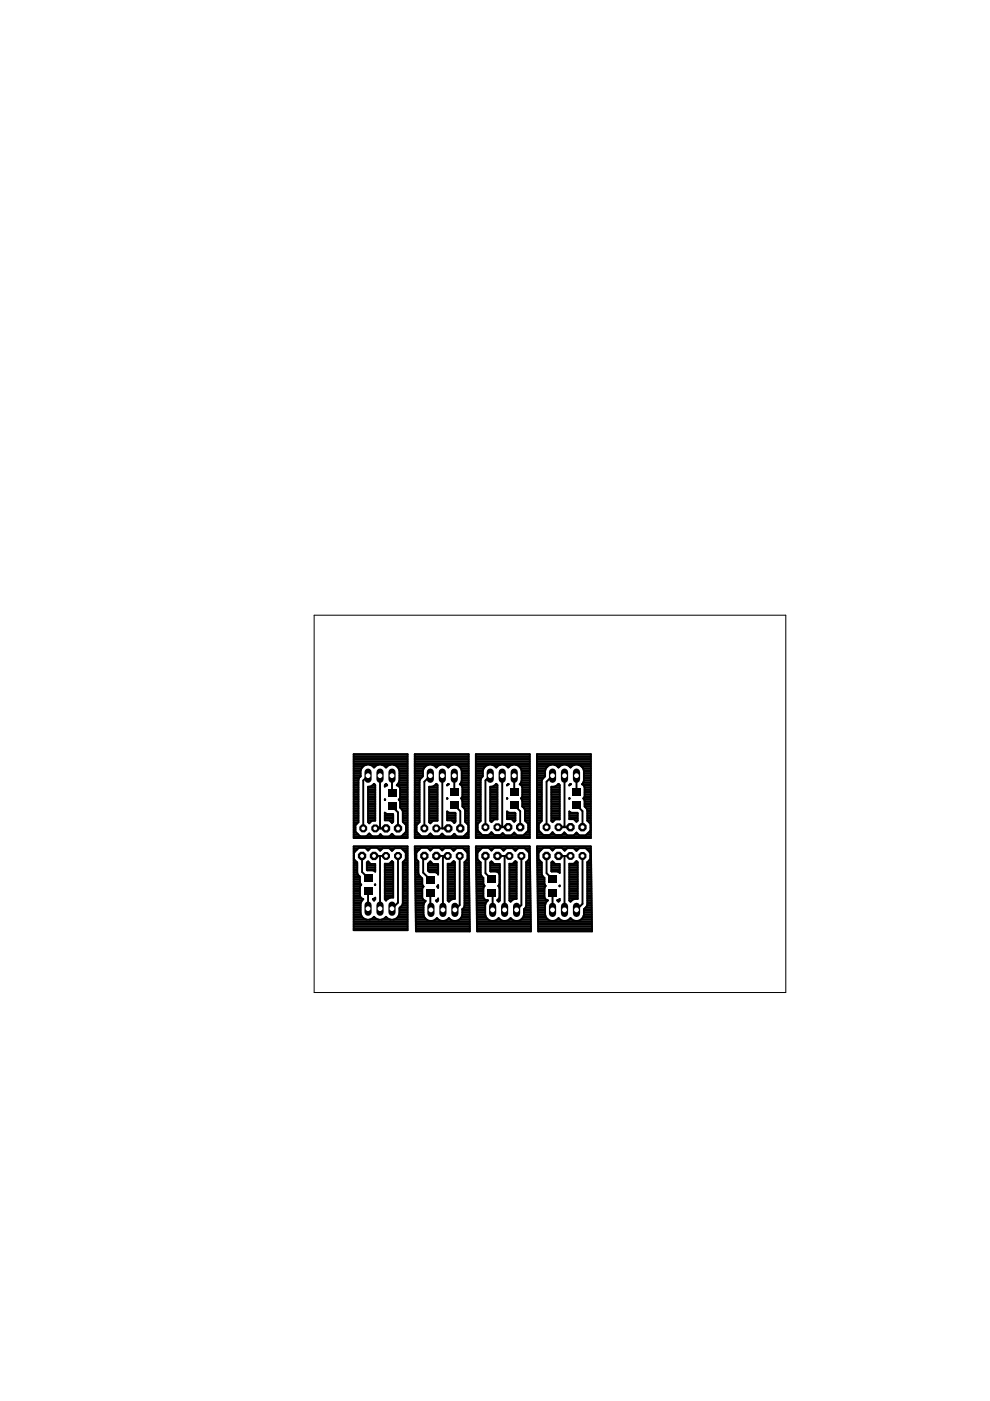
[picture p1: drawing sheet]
<svg xmlns="http://www.w3.org/2000/svg" width="210mm" height="297mm" viewBox="0 0 210 297" stroke-linecap="round" stroke-linejoin="round" font-family="sans-serif">
<path d="M66.6 130.4h100v80h-100z" fill="none" stroke="#000" stroke-width=".21"/>
<g fill="#000">
<path d="M82.2 167.3h1.8v1.6h-1.8zM82.2 170.2h1.8v1.6h-1.8zM95.4 167.1h1.8v1.6h-1.8zM95.4 169.9h1.8v1.6h-1.8zM108.1 167.1h1.8v1.6h-1.8zM108.1 169.9h1.8v1.6h-1.8zM121.3 167.1h1.8v1.6h-1.8zM121.3 169.9h1.8v1.6h-1.8zM77.1 188.2h1.8v1.6h-1.8zM77.1 185.4h1.8v1.6h-1.8zM90.3 188.6h1.8v1.6h-1.8zM90.3 185.7h1.8v1.6h-1.8z"/>
<path d="M103.3 188.5h1.8v1.6h-1.8zM103.3 185.6h1.8v1.6h-1.8zM116.2 188.5h1.9v1.6h-1.9zM116.2 185.6h1.9v1.6h-1.9z"/>
<circle cx="77" cy="175.6" r=".91"/>
<circle cx="79.6" cy="175.6" r=".91"/>
<circle cx="81.8" cy="175.6" r=".96"/>
<circle cx="84.4" cy="175.6" r=".96"/>
<circle cx="90" cy="175.6" r=".91"/>
<circle cx="92.5" cy="175.6" r=".91"/>
<circle cx="95.1" cy="175.6" r=".96"/>
<circle cx="97.6" cy="175.6" r=".96"/>
<circle cx="102.9" cy="175.4" r=".91"/>
<circle cx="105.5" cy="175.4" r=".91"/>
<circle cx="107.8" cy="175.4" r=".96"/>
<circle cx="110.3" cy="175.4" r=".96"/>
<circle cx="115.9" cy="175.4" r=".91"/>
<circle cx="118.4" cy="175.4" r=".91"/>
<circle cx="121" cy="175.4" r=".96"/>
<circle cx="123.5" cy="175.4" r=".96"/>
<circle cx="76.8" cy="181.5" r=".96"/>
<circle cx="79.3" cy="181.5" r=".96"/>
<circle cx="81.8" cy="181.5" r=".91"/>
<circle cx="84.4" cy="181.5" r=".91"/>
<circle cx="90" cy="181.5" r=".96"/>
<circle cx="92.5" cy="181.5" r=".96"/>
<circle cx="94.9" cy="181.5" r=".91"/>
<circle cx="97.5" cy="181.5" r=".91"/>
<circle cx="102.9" cy="181.5" r=".96"/>
<circle cx="105.5" cy="181.5" r=".96"/>
<circle cx="108" cy="181.5" r=".91"/>
<circle cx="110.5" cy="181.5" r=".91"/>
<circle cx="115.9" cy="181.5" r=".96"/>
<circle cx="118.4" cy="181.5" r=".96"/>
<circle cx="121" cy="181.5" r=".91"/>
<circle cx="123.5" cy="181.5" r=".91"/>
</g>
<g fill="none" stroke="#000" stroke-width="1.5">
<path d="M78 163.7v1.5M80.6 163.7v1.5M83.1 163.7v1.5M91.2 163.7v1.5M93.8 163.7v1.5M96.3 163.7v1.5M103.9 163.7v1.5M106.5 163.7v1.5M109 163.7v1.5M117.2 163.7v1.5M119.7 163.7v1.5M122.2 163.7v1.5"/>
<path d="M78 191.9v1.5M80.6 191.9v1.5M83.1 191.9v1.5M91.4 192.1v1.6M93.9 192.1v1.6M96.4 192.1v1.6M104.5 192.1v1.6M107 192.1v1.6M109.5 192.1v1.6M117.2 192.1v1.6M119.7 192.1v1.6M122.2 192.1v1.6"/>
</g>
<g fill="none" stroke="#000" stroke-width=".41">
<path d="M75 159.9h11.4v17.8h-11.4zM75 160h11.4M87.9 159.9h11.5v17.8h-11.5zM87.9 160h11.5M100.9 159.9h11.4v17.8h-11.4zM100.9 160h11.4M113.8 159.9h11.5v17.8h-11.5zM113.8 160h11.5M75 179.4h11.4v17.8h-11.4zM75 179.9h1M75 179.5h11.4M75 174h1"/>
<path d="M75 177.3h6.1M75 176.9h1M75 176.6h.6M75 176.2h.4M75 175.8h.4M75 175.4h.4M75 175.1h.4M75 174.7h.6M75 174.3h1M75 173.6h1M75 173.2h1M75 172.9h1"/>
<path d="M75 172.5h1M75 172.1h1M75 171.8h1M75 171.4h1M75 171h1M75 170.7h1M75 170.3h1M75 169.9h1M75 169.6h1M75 169.2h1M75 168.8h1M75 168.4h1"/>
<path d="M75 168.1h1M75 167.7h1M75 167.3h1M75 167h1M75 166.6h1M75 166.2h1M75 165.9h1M75 165.5h1M75 165.1h1.1M75 164.8h1.3M75 164.4h1.5M75 164h1.5"/>
<path d="M75 163.7h1.5M75 163.3h1.5M75 162.9h1.7M75 162.6h2M75 162.2h2.6M75 161.8h11.4M75 161.5h11.4M75 161.1h11.4M75 160.7h11.4M75 160.3h11.4M77.6 179.9h.9M77.7 177.3l.6-.6 .6 .6"/>
<path d="M78 174h1.6v-7.6l-.3-.2-.4 .4-.9 .2v7.5l.3 .3 .6-.6M78 164.5l-1 1v10.1M78 173.6h1.6M78 173.2h1.6M78 172.9h1.6M78 172.5h1.6M78 172.1h1.6M78 171.8h1.6M78 171.4h1.6M78 171h1.6M78 170.7h1.6M78 170.3h1.6"/>
<path d="M78 169.9h1.6M78 169.6h1.6M78 169.2h1.6M78 168.8h1.6M78 168.4h1.6M78 168.1h1.6M78 167.7h1.6M78 167.3h1.6M78 167h1.6M78.1 174.3h.4M78.1 176.9h.4M78.5 162.2h1.6"/>
<path d="M78.8 166.6h.8M79.1 162.6h.4M79.2 166.2h.2M79.6 175.6h2.2M80.1 179.9h6.3M80.6 164.5v11.1M80.6 176.9h.1M81 162.2h1.6M81.2 179.8l-.6 .6-.6-.6h-1.4l-.6 .5-.5-.5h-1.4l-1 1v1.4l.6 .7v2.2l.6 .8v1.2l.3 .5M81.6 169.4v.2zM81.6 172.3l.5 .3 1.3 .1v1.5l-.3 .3-.6-.6h-.9zM81.6 173.6h1.8"/>
<path d="M81.6 173.2h1.8M81.6 172.9h1.8M81.6 172.5h.3M81.6 169.6h.1M81.6 166.6h.2M81.7 162.6h.3M81.8 166.2h.1M81.8 166.2l.3 .3-.5 .3v-.4zM82.5 179.8l.6 .6 .6-.6M82.6 174h.8M82.6 177.3h1M83 174.3h.3"/>
<path d="M83 176.9h.3M83.1 171l1.3 1.2v3.4M83.1 164.5v3.6M83.6 162.2h2.8M84.2 162.6h2.2M84.3 166.2h2.1M84.4 166.6h2M84.5 162.9h1.9M84.5 169.5l.3-.4v-1.9l-.1-.3-.6-.5 .6-.9v-2.1a1.59 1.59 0 0 0-1.2-1.3 1.59 1.59 0 0 0-1.7 .6 1.57 1.57 0 0 0-2.5 0 1.59 1.59 0 0 0-1.6-.6 1.59 1.59 0 0 0-1.2 1.3v1.2l-.5 .7v9l-.6 .7v1.3l.9 1M84.5 169.5l.3 .5v1.2l.6 .8v2.2l.7 .7v1.4l-1 1h-1.4l-.6-.5-.6 .5h-1.4l-.4-.4-.5 .4M84.6 165.9h1.8M84.6 169.6h1.8"/>
<path d="M84.7 163.3h1.7M84.7 165.5h1.7M84.7 165.1h1.7M84.7 164.8h1.7M84.7 164.4h1.7M84.7 164h1.7M84.7 163.7h1.7M84.8 167h1.6M84.8 169.2h1.6M84.8 169.9h1.6M84.8 171h1.6M84.8 170.7h1.6"/>
<path d="M84.8 170.3h1.6M84.8 168.8h1.6M84.8 168.4h1.6M84.8 168.1h1.6M84.8 167.7h1.6M84.8 167.3h1.6M85 171.4h1.4M85.1 179.8l.9 1v1.4l-.6 .6M85.1 177.3h1.3M85.3 171.8h1.1M85.4 174h1M85.4 173.6h1"/>
<path d="M85.4 173.2h1M85.4 172.9h1M85.4 172.5h1M85.4 172.1h1M85.5 174.3h.9M85.5 176.9h.9M85.9 174.7h.5M85.9 176.6h.5M86.1 176.2h.3M86.1 175.8h.3M86.1 175.4h.3M86.1 175.1h.3"/>
<path d="M87.9 179.4h11.5l.2 18.1h-11.4zM87.9 174h1.1M87.9 177.3h6.4M87.9 176.9h1M87.9 176.6h.7M87.9 176.2h.4M87.9 175.8h.4M87.9 175.4h.4M87.9 175.1h.4M87.9 174.7h.7M87.9 174.3h1M87.9 173.6h1.1"/>
<path d="M87.9 173.2h1.1M87.9 172.9h1.1M87.9 172.5h1.1M87.9 172.1h1.1M87.9 171.8h1.1M87.9 171.4h1.1M87.9 171h1.1M87.9 170.7h1.1M87.9 170.3h1.1M87.9 169.9h1.1M87.9 169.6h1.1M87.9 169.2h1.1"/>
<path d="M87.9 168.8h1.1M87.9 168.4h1.1M87.9 168.1h1.1M87.9 167.7h1.1M87.9 167.3h1.1M87.9 167h1.1M87.9 166.6h1.1M87.9 166.2h1.1M87.9 165.9h1.1M87.9 165.5h1.1M87.9 165.1h1.2M87.9 164.8h1.6"/>
<path d="M87.9 164.4h1.8M87.9 164h1.8M87.9 163.7h1.8M87.9 163.3h1.8M87.9 162.9h2M87.9 162.6h2.3M87.9 162.2h2.9M87.9 161.8h11.5M87.9 161.5h11.5M87.9 161.1h11.5M87.9 160.7h11.5M87.9 160.3h11.5"/>
<path d="M87.9 179.5h11.5M87.9 179.9h1.3M89 174.3l-.7 .7v1.3l1 1M90.7 177.3l.5-.6 .6 .6M90.8 179.9h.9M91 174h1.8v-7.6l-.3-.2-.4 .4-.5 .2h-.6v7.5M91 173.6h1.8M91 173.2h1.8M91 172.9h1.8M91 172.5h1.8M91 172.1h1.8M91 171.8h1.8"/>
<path d="M91 171.4h1.8M91 171h1.8M91 170.7h1.8M91 170.3h1.8M91 169.9h1.8M91 169.6h1.8M91 169.2h1.8M91 168.8h1.8M91 168.4h1.8M91 168.1h1.8M91 167.7h1.8M91 167.3h1.8"/>
<path d="M91 167h1.8M91 174.3h.5M91 176.9h.5M91.2 164.5l-1.2 1.2v9.9M91.7 162.2h1.6M91.8 174l-.6 .6-.2-.3M92 166.6h.8M92.3 162.6h.4M92.5 166.2h.1M92.5 175.6h2.6M93.3 179.9h6.1M93.6 176.9h.3"/>
<path d="M93.8 164.5v11.1M94.2 179.8l-.4 .5-.6-.5h-1.4l-.6 .5-.5-.5h-1.4l-1 1v1.4l.4 .4v2.6l.2 .4 .6 .7v1.2l.3 .5M94.2 162.2h1.7M94.8 169.2v.2zM94.8 172l.5 .3 1.3 .1v1.8l-.3 .3-.5-.6h-1zM94.8 173.6h1.8M94.8 173.2h1.8M94.8 172.9h1.8M94.8 172.5h1.8M94.8 172.1h.1M94.9 162.6h.3M95 166.2h.1"/>
<path d="M95.1 166.2l.1 .1-.4 .2zM95.6 179.8l.6 .6 .6-.6M95.8 174h.8M95.8 177.3h1M96.2 174.3h.3M96.2 176.9h.3M96.3 170.7l1.3 1.3v3.6M96.3 164.5v3.4M96.8 162.2h2.6M97.4 162.6h2M97.5 166.2h1.9M97.7 162.9h1.7"/>
<path d="M97.8 165.9h1.6M97.9 169.2h1.5M97.9 163.3h1.5M97.9 165.5h1.5M97.9 165.1h1.5M97.9 164.8h1.5M97.9 164.4h1.5M97.9 164h1.5M97.9 163.7h1.5M97.9 166.6l-.4-.3 .4-.8v-2.1a1.59 1.59 0 0 0-1.2-1.3 1.59 1.59 0 0 0-1.6 .6 1.57 1.57 0 0 0-2.6 0 1.59 1.59 0 0 0-1.6-.6 1.59 1.59 0 0 0-1.2 1.3v1.2l-.7 .9v8.8M97.9 166.6l.1 .3v1.9M97.9 166.6h1.5"/>
<path d="M98 169.6h1.4M98 168.8l-.2 .5 .2 .4v1.3l.5 .4M98 170.7h1.4M98 170.3h1.4M98 169.9h1.4M98 168.8h1.4M98 168.4h1.4M98 168.1h1.4M98 167.7h1.4M98 167.3h1.4M98 167h1.4M98.1 171h1.3"/>
<path d="M98.1 179.8l1 1v1.4l-.6 .6M98.3 177.3h1.1M98.4 171.4h1M98.5 171.4l.1 .4v2.4l.7 .7v1.4l-1 1h-1.4l-.6-.5-.5 .5h-1.5l-.6-.6-.5 .6M98.6 171.8h.8M98.6 174h.8M98.6 173.6h.8M98.6 173.2h.8M98.6 172.9h.8M98.6 172.5h.8M98.6 172.1h.8M98.7 174.3h.7"/>
<path d="M98.7 176.9h.7M99.1 174.7h.3M99.1 176.6h.3M99.3 176.2h.1M99.3 175.8h.1M99.3 175.4h.1M99.3 175.1h.1M100.9 179.4h11.4l.3 18.1h-11.5zM100.9 174h1M100.9 177.3h11.4M100.9 176.9h1.2M100.9 176.6h.9"/>
<path d="M100.9 176.2h.5M100.9 175.8h.4M100.9 175.4h.4M100.9 175.1h.4M100.9 174.7h.4M100.9 174.3h.7M100.9 173.6h1M100.9 173.2h1M100.9 172.9h1M100.9 172.5h1M100.9 172.1h1M100.9 171.8h1"/>
<path d="M100.9 171.4h1M100.9 171h1M100.9 170.7h1M100.9 170.3h1M100.9 169.9h1M100.9 169.6h1M100.9 169.2h1M100.9 168.8h1M100.9 168.4h1M100.9 168.1h1M100.9 167.7h1M100.9 167.3h1"/>
<path d="M100.9 167h1M100.9 166.6h1M100.9 166.2h1M100.9 165.9h1M100.9 165.5h1M100.9 165.1h1.1M100.9 164.8h1.3M100.9 164.4h1.5M100.9 164h1.5M100.9 163.7h1.5M100.9 163.3h1.5M100.9 162.9h1.7"/>
<path d="M100.9 162.6h2M100.9 162.2h2.6M100.9 161.8h11.4M100.9 161.5h11.4M100.9 161.1h11.4M100.9 160.7h11.4M100.9 160.3h11.4M100.9 179.5h11.4M100.9 179.9h1.2M103.7 179.9h1M103.7 176.9h1M103.9 166.8l.9-.2 .4-.4 .3 .2v7.3h-.7l-.6 .6-.3-.2z"/>
<path d="M103.9 174h.6M103.9 173.6h1.6M103.9 173.2h1.6M103.9 172.9h1.6M103.9 172.5h1.6M103.9 172.1h1.6M103.9 171.8h1.6M103.9 171.4h1.6M103.9 171h1.6M103.9 170.7h1.6M103.9 170.3h1.6M103.9 169.9h1.6"/>
<path d="M103.9 169.6h1.6M103.9 169.2h1.6M103.9 168.8h1.6M103.9 168.4h1.6M103.9 168.1h1.6M103.9 167.7h1.6M103.9 167.3h1.6M103.9 167h1.6M103.9 164.5l-1 1v9.9M104.1 176.6h.2M104.4 162.2h1.6M104.7 166.6h.8"/>
<path d="M105 162.6h.4M105.2 166.2h.1M105.5 175.4h2.3M106.3 179.9h6M106.3 176.9h.6M106.5 175.1l.2 .3M106.5 164.5v10.9M106.9 162.2h1.7M107.3 179.8l-.5 .6-.6-.6h-1.4l-.6 .5-.6-.5h-1.4l-1 1v1.4l.7 .7v2.4l.6 .8M107.5 166.4l.3-.2 .1 .1zM107.5 173.6h1.8M107.5 173.2h1.8"/>
<path d="M107.5 172.9h1.8M107.5 172.5h1.8M107.5 172.1h.1M107.5 172l.5 .3 1.3 .1v1.6l-.3 .2-.5-.5h-1zM107.5 169.2v.2zM107.6 162.6h.3M107.7 166.2h.1M108.6 176.9h.8M108.7 179.8l.6 .6 .6-.6M108.7 174h.6M109 176.6h.1M109 170.7l1.3 1.3v3.4"/>
<path d="M109 164.5v3.4M109.5 162.2h2.8M110.1 162.6h2.2M110.2 166.2h2.1M110.4 162.9h1.9M110.5 165.9h1.8M110.6 169.2h1.7M110.6 163.3h1.7M110.6 165.5h1.7M110.6 165.1h1.7M110.6 164.8h1.7M110.6 164.4h1.7"/>
<path d="M110.6 164h1.7M110.6 163.7h1.7M110.6 166.6l-.4-.3 .4-.8v-2.1a1.59 1.59 0 0 0-1.2-1.3 1.59 1.59 0 0 0-1.6 .6 1.57 1.57 0 0 0-2.6 0 1.59 1.59 0 0 0-1.6-.6 1.59 1.59 0 0 0-1.2 1.3v1.2l-.5 .7v8.8l-.6 .6M110.6 166.6l.1 .3v1.9M110.6 166.6h1.7M110.7 169.6h1.6M110.7 170.7h1.6M110.7 170.3h1.6M110.7 169.9h1.6M110.7 168.8h1.6M110.7 168.4h1.6M110.7 168.1h1.6"/>
<path d="M110.7 167.7h1.6M110.7 167.3h1.6M110.7 167h1.6M110.7 168.8l-.2 .5 .2 .4v1.3l.5 .4M110.8 171h1.5M111.1 171.4h1.2M111.2 171.4l.1 .4v2.2l.7 .7v1.4l-1 1h-1.4l-.6-.6-.5 .6h-1.5l-.4-.5-.5 .4h-1.3l-.6-.6-.6 .6h-1.4l-.9-.9v-1.4M111.2 176.9h1.1M111.2 179.8l1 1v1.4l-.6 .6M111.3 171.8h1M111.3 174h1M111.3 173.6h1"/>
<path d="M111.3 173.2h1M111.3 172.9h1M111.3 172.5h1M111.3 172.1h1M111.5 176.6h.8M111.7 174.3h.6M111.9 176.2h.4M112 175.8h.3M112 175.4h.3M112 175.1h.3M112 174.7h.3M113.8 179.4h11.5l.2 18.1h-11.4z"/>
<path d="M113.8 174h1.1M113.8 177.3h11.5M113.8 176.9h1.3M113.8 176.6h.9M113.8 176.2h.5M113.8 175.8h.4M113.8 175.4h.4M113.8 175.1h.4M113.8 174.7h.4M113.8 174.3h.8M113.8 173.6h1.1M113.8 173.2h1.1"/>
<path d="M113.8 172.9h1.1M113.8 172.5h1.1M113.8 172.1h1.1M113.8 171.8h1.1M113.8 171.4h1.1M113.8 171h1.1M113.8 170.7h1.1M113.8 170.3h1.1M113.8 169.9h1.1M113.8 169.6h1.1M113.8 169.2h1.1M113.8 168.8h1.1"/>
<path d="M113.8 168.4h1.1M113.8 168.1h1.1M113.8 167.7h1.1M113.8 167.3h1.1M113.8 167h1.1M113.8 166.6h1.1M113.8 166.2h1.1M113.8 165.9h1.1M113.8 165.5h1.1M113.8 165.1h1.2M113.8 164.8h1.6M113.8 164.4h1.8"/>
<path d="M113.8 164h1.8M113.8 163.7h1.8M113.8 163.3h1.8M113.8 162.9h2M113.8 162.6h2.3M113.8 162.2h2.9M113.8 161.8h11.5M113.8 161.5h11.5M113.8 161.1h11.5M113.8 160.7h11.5M113.8 160.3h11.5M113.8 179.5h11.5"/>
<path d="M113.9 179.9h1.2M116.7 179.9h.9M116.7 176.9h.9M116.9 166.8h.6l.5-.2 .4-.4 .3 .2v7.3h-1l-.5 .6-.3-.2zM116.9 174h.6M116.9 173.6h1.8M116.9 173.2h1.8M116.9 172.9h1.8M116.9 172.5h1.8M116.9 172.1h1.8M116.9 171.8h1.8M116.9 171.4h1.8"/>
<path d="M116.9 171h1.8M116.9 170.7h1.8M116.9 170.3h1.8M116.9 169.9h1.8M116.9 169.6h1.8M116.9 169.2h1.8M116.9 168.8h1.8M116.9 168.4h1.8M116.9 168.1h1.8M116.9 167.7h1.8M116.9 167.3h1.8M116.9 167h1.8"/>
<path d="M117 176.6h.3M117.2 164.5l-1.3 1.2v9.7M117.6 162.2h1.6M117.9 166.6h.8M118.2 162.6h.4M118.4 166.2h.1M118.4 175.4h2.6M119.2 179.9h6.1M119.2 176.9h.9M119.6 176.6h.1M119.7 164.5v10.6l-.3 .3M120.2 162.2h1.6"/>
<path d="M120.3 179.8l-.6 .6-.6-.6h-1.4l-.5 .5-.6-.5h-1.4l-1 1v1.4l.7 .7v2.4l.5 .8M120.7 166.4l.3-.2 .1 .1zM120.7 169.2v.2zM120.7 172l.5 .3 1.3 .1v1.6l-.3 .2-.5-.5h-1zM120.7 173.6h1.8M120.7 173.2h1.8M120.7 172.9h1.8M120.7 172.5h1.8M120.7 172.1h.1M120.8 162.6h.3M120.9 166.2h.1M121.6 179.8l.6 .6 .6-.6"/>
<path d="M121.8 176.9h.8M122 174h.5M122.2 176.6h.1M122.2 164.5v3.8l.3 .2v-.4l-.3-.2M122.2 170.7l1.3 1.3v3.4M122.7 162.2h2.6M123.3 162.6h2M123.4 166.2h1.9M123.6 162.9h1.7M123.7 165.9h1.6M123.8 169.2h1.5M123.8 163.3h1.5"/>
<path d="M123.8 165.5h1.5M123.8 165.1h1.5M123.8 164.8h1.5M123.8 164.4h1.5M123.8 164h1.5M123.8 163.7h1.5M123.8 166.6l-.4-.3 .4-.8v-2.1a1.59 1.59 0 0 0-1.2-1.3 1.59 1.59 0 0 0-1.6 .6 1.57 1.57 0 0 0-2.6 0 1.59 1.59 0 0 0-1.6-.6 1.59 1.59 0 0 0-1.2 1.3v1.2l-.7 .9v8.6l-.7 .6M123.8 166.6l.1 .3v1.9M123.8 166.6h1.5M123.9 169.6h1.4M123.9 170.7h1.4M123.9 170.3h1.4"/>
<path d="M123.9 169.9h1.4M123.9 168.8h1.4M123.9 168.4h1.4M123.9 168.1h1.4M123.9 167.7h1.4M123.9 167.3h1.4M123.9 167h1.4M123.9 168.8l-.2 .5 .2 .4v1.3l.5 .4M124 171h1.3M124.2 179.8l1 1v1.4l-.7 .6M124.4 171.4h.9M124.4 171.4l.1 .4v2.2l.7 .7v1.4l-1 1h-1.4l-.6-.6-.5 .6h-1.4l-.6-.6-.6 .5h-1.4l-.5-.6-.6 .6h-1.4l-1-.9v-1.4"/>
<path d="M124.4 176.9h.9M124.5 171.8h.8M124.5 174h.8M124.5 173.6h.8M124.5 173.2h.8M124.5 172.9h.8M124.5 172.5h.8M124.5 172.1h.8M124.7 176.6h.6M124.9 174.3h.4M125.1 176.2h.2M125.2 175.8h.1"/>
<path d="M125.2 175.4h.1M125.2 175.1h.1M125.2 174.7h.1M75 183.2h.7M75 197.2h11.4M75 196.8h11.4M75 196.4h11.4M75 196.1h11.4M75 195.7h11.4M75 195.3h11.4M75 195h2.7M75 194.6h2"/>
<path d="M75 194.2h1.7M75 193.9h1.5M75 193.5h1.5M75 193.1h1.5M75 192.8h1.5M75 192.4h1.5M75 192h1.5M75 191.7h1.5M75 191.3h1.6M75 190.9h1.8M75 190.5h1.8M75 190.2h1.4"/>
<path d="M75 189.8h1.3M75 189.4h1.3M75 189.1h1.3M75 188.7h1.3M75 188.3h1.3M75 188h1.3M75 187.6h1.6M75 187.2h1.4M75 186.9h1.3M75 186.5h1.3M75 186.1h1.3M75 185.8h1.2"/>
<path d="M75 185.4h.9M75 185h.7M75 184.7h.7M75 184.3h.7M75 183.9h.7M75 183.5h.7M75 182.8h.7M75 182.4h.3M75 182.1h.1M75 181.7h.1M75 181.3h.1M75 181h.1"/>
<path d="M75 180.6h.2M75 180.2h.6M76.8 181.5v3.4l1.2 1.3M77.8 183.2h1.8v1.6l-.5-.3h-1.3v-1.6l.2-.3 .6 .6M77.8 184.3h1.8M77.8 183.9h1.8M77.8 183.5h1.8M77.8 182.8h.4M77.9 180.2h.2M78 189v3.7M78.4 195h1.8M79.1 190.6l.5-.3v.4l-.3 .2z"/>
<path d="M79.1 194.6h.4M79.2 190.5h.4M79.3 190.9h.1M79.3 181.5h2.5M79.4 184.7h.2M79.5 187.6h.1M79.6 187.5v.2zM80.5 180.2h.3M80.6 181.5v11.2M80.9 195h1.8M81.6 183.2h1.8M81.6 190.5h.6"/>
<path d="M81.6 190.2h1.8M81.6 189.8h1.8M81.6 189.4h1.8M81.6 189.1h1.8M81.6 188.7h1.8M81.6 188.3h1.8M81.6 188h1.8M81.6 187.6h1.8M81.6 187.2h1.8M81.6 186.9h1.8M81.6 186.5h1.8M81.6 186.1h1.8"/>
<path d="M81.6 185.8h1.8M81.6 185.4h1.8M81.6 185h1.8M81.6 184.7h1.8M81.6 184.3h1.8M81.6 183.9h1.8M81.6 183.5h1.8M81.6 194.6h.5M81.8 190.9h.1M82.8 182.8h.6M82.9 180.2h.4M83.4 182.8v7.5h-.6l-.6 .3-.4 .3"/>
<path d="M83.4 182.8l-.3-.3-.6 .6h-.9v7.6l.2 .2M83.5 195h2.9M84.2 194.6h2.2M84.4 181.5v9.9l-1.3 1.3M84.5 194.2h1.9M84.6 193.9h1.8M84.7 193.5h1.7M84.7 193.1h1.7M84.7 192.8h1.7M84.8 192.4h1.6M85.2 192h1.2M85.4 191.7h1"/>
<path d="M85.4 182.8v8.8l-.7 .9v1.2a1.59 1.59 0 0 1-1.2 1.3 1.59 1.59 0 0 1-1.7-.6 1.57 1.57 0 0 1-2.5 0 1.59 1.59 0 0 1-1.6 .6 1.59 1.59 0 0 1-1.2-1.3v-2.1l.5-.9-.6-.4-.1-.3v-2l.3-.4M85.4 183.2h1M85.4 191.3h1M85.4 190.9h1M85.4 190.5h1M85.4 190.2h1M85.4 189.8h1M85.4 189.4h1M85.4 189.1h1M85.4 188.7h1M85.4 188.3h1M85.4 188h1"/>
<path d="M85.4 187.6h1M85.4 187.2h1M85.4 186.9h1M85.4 186.5h1M85.4 186.1h1M85.4 185.8h1M85.4 185.4h1M85.4 185h1M85.4 184.7h1M85.4 184.3h1M85.4 183.9h1M85.4 183.5h1"/>
<path d="M85.4 182.8h1M85.5 180.2h.9M85.8 182.4h.6M85.8 180.6h.6M86 182.1h.4M86 181.7h.4M86 181.3h.4M86 181h.4M88 180.2h.8M88 180.6h.4M88 181h.3M88 181.3h.3"/>
<path d="M88 181.7h.3M88 182.1h.3M88 182.4h.5M88 182.8h.7M88 183.2h.7M88 183.5h.7M88 183.9h.7M88 184.3h.7M88 184.7h.7M88 185h.7M88 185.4h.8M88 185.8h1"/>
<path d="M88 186.1h1.4M88 186.5h1.5M88 186.9h1.5M88 187.2h1.5M88.1 187.6h1.5M88.1 188h1.7M88.1 188.3h1.5M88.1 188.7h1.4M88.1 189.1h1.4M88.1 189.4h1.4M88.1 189.8h1.4M88.1 190.2h1.4"/>
<path d="M88.1 190.5h1.5M88.1 190.9h1.9M88.1 191.3h1.9M88.1 191.7h1.8M88.1 192h1.7M88.1 192.4h1.7M88.1 192.8h1.7M88.1 193.1h1.7M88.1 193.5h1.7M88.1 193.9h1.7M88.1 194.2h1.8M88.2 194.6h1.9"/>
<path d="M88.2 195h2.2M88.2 195.3h11.4M88.2 195.7h11.4M88.2 196.1h11.4M88.2 196.4h11.4M88.2 196.8h11.4M88.2 197.2h11.4M89.8 188l-.3 .4v1.9l.4 .6 .3 .1-.4 .8v2.2l.2 .6M90 181.5v-.3l-.3-.2v4l1.5 1.5M90.7 183.2h2.2v2.2M90.7 184.3h2.2M90.7 183.9h2.2"/>
<path d="M90.7 183.5h2.2M90.8 184.7h2.1M91 182.8h.4M91.1 180.2h.3M91.2 189.4v3.5h.2M91.8 183.2l-.6-.6-.5 .5v1.5l.4 .3h1.2l.6 .5M92.3 195h.7M92.4 191l.5-.5v.4l-.3 .3zM92.5 190.9h.4M92.5 181.5h2.4M92.5 185h.4M92.7 188h.2"/>
<path d="M92.9 190.5h.1M92.9 185.4h.1M92.9 187.6v.7l-.2-.3zM93.7 180.2h.1M94.3 181.5l-.4 .4v11M94.8 195h.7M94.9 183.2h1.5M94.9 190.9h.6M94.9 190.2h1.5M94.9 189.8h1.5M94.9 189.4h1.5M94.9 189.1h1.5"/>
<path d="M94.9 188.7h1.5M94.9 188.3h1.5M94.9 188h1.5M94.9 187.6h1.5M94.9 187.2h1.5M94.9 186.9h1.5M94.9 186.5h1.5M94.9 186.1h1.5M94.9 185.8h1.5M94.9 185.4h1.5M94.9 185h1.5M94.9 184.7h1.5"/>
<path d="M94.9 184.3h1.5M94.9 183.9h1.5M94.9 183.5h1.5M95.9 182.8h.5M96 180.2h.4M96.1 190.6l-.5 .2-.4 .4-.3-.3M96.4 182.8l-.2-.3-.6 .6h-.7v7.8M96.4 182.8v7.7h-1.5M97.4 195h2.2M97.5 181.5v10.4l-1.1 1M97.7 194.6h1.9M97.9 194.2h1.7"/>
<path d="M98 193.9h1.6M98 193.5h1.6M98 193.1h1.6M98 192.8h1.6M98.4 192.4h1.2M98.5 182.8v9.3l-.5 .7v1.2a1.59 1.59 0 0 1-1.2 1.2 1.59 1.59 0 0 1-1.6-.6 1.57 1.57 0 0 1-2.6 0 1.58 1.58 0 0 1-2.6 0M98.5 183.2h.9M98.5 192h1M98.5 191.7h1M98.5 191.3h1M98.5 190.9h1M98.5 190.5h1"/>
<path d="M98.5 190.2h1M98.5 189.8h1M98.5 189.4h1M98.5 189.1h1M98.5 188.7h1M98.5 188.3h1M98.5 188h1M98.5 187.6h1M98.5 187.2h1M98.5 186.9h1M98.5 186.5h1M98.5 186.1h1"/>
<path d="M98.5 185.8h1M98.5 185.4h1M98.5 185h.9M98.5 184.7h.9M98.5 184.3h.9M98.5 183.9h.9M98.5 183.5h.9M98.5 182.8h.9M98.6 180.2h.8M98.8 182.4h.6M98.9 180.6h.5M99.1 182.1h.3"/>
<path d="M99.1 181.7h.3M99.1 181.3h.3M99.1 181h.3M100.9 180.2h.9M100.9 180.6h.5M100.9 181h.3M100.9 181.3h.3M100.9 181.7h.3M100.9 182.1h.3M100.9 182.4h.6M100.9 182.8h1M100.9 183.2h1"/>
<path d="M101 183.5h.9M101 183.9h.9M101 184.3h.9M101 184.7h.9M101 185h.9M101 185.4h.9M101 185.8h1.1M101 186.1h1.5M101 186.5h1.5M101 186.9h1.5M101 187.2h1.5M101 187.6h1.6"/>
<path d="M101 188h1.6M101 188.3h1.5M101 188.7h1.5M101 189.1h1.5M101 189.4h1.5M101 189.8h1.5M101 190.2h1.5M101.1 190.5h1.5M101.1 190.9h2.3M101.1 191.3h2M101.1 191.7h1.9M101.1 192h1.8"/>
<path d="M101.1 192.4h1.8M101.1 192.8h1.8M101.1 193.1h1.8M101.1 193.5h1.8M101.1 193.9h1.8M101.1 194.2h1.9M101.1 194.6h2.1M101.1 195h2.4M101.1 195.3h11.4M101.1 195.7h11.5M101.1 196.1h11.5M101.1 196.4h11.5"/>
<path d="M101.1 196.8h11.5M101.1 197.2h11.5M102.5 186.1v1.3l.3 .4-.3 .5v1.9a.82 .82 0 0 0 .9 .7M102.9 181.5v3.6l1.3 1.3M103.4 190.9l-.5 .9v2.2a1.59 1.59 0 0 0 1.2 1.2 1.59 1.59 0 0 0 1.6-.6 1.57 1.57 0 0 0 2.6 0 1.59 1.59 0 0 0 1.6 .6 1.59 1.59 0 0 0 1.2-1.2v-1.2M103.9 183.2h2.1v7.7M103.9 184.7h2.1M103.9 184.3h2.1M103.9 183.9h2.1M103.9 183.5h2.1M104 182.8h.4M104.1 180.2h.2"/>
<path d="M104.2 189.3l.3 .2v3.4M104.8 183.2l-.6-.6-.3 .3v1.8l1.4 .1 .5 .3 .1 .3v2l-.3 .4 .3 .5v1.9l-.4 .7M105.4 195h.7M105.5 181.5h2.5M105.5 190.9h.5M105.5 190.9l.2 .3 .3-.3M105.7 185h.3M105.8 190.5h.2M105.8 188h.2M105.8 187.6h.2M105.9 185.4h.1M105.9 190.2h.1"/>
<path d="M105.9 189.8h.1M105.9 189.4h.1M105.9 189.1h.1M105.9 188.7h.1M105.9 188.3h.1M105.9 187.2h.1M105.9 186.9h.1M105.9 186.5h.1M105.9 186.1h.1M105.9 185.8h.1M106.6 180.2h.3M107 181.5v11.4"/>
<path d="M107.9 195h.7M108 183.2h1.5M108 190.9h.5M108 190.2h1.5M108 189.8h1.5M108 189.4h1.5M108 189.1h1.5M108 188.7h1.5M108 188.3h1.5M108 188h1.5M108 187.6h1.5M108 187.2h1.5"/>
<path d="M108 186.9h1.5M108 186.5h1.5M108 186.1h1.5M108 185.8h1.5M108 185.4h1.5M108 185h1.5M108 184.7h1.5M108 184.3h1.5M108 183.9h1.5M108 183.5h1.5M109 182.8h.5M109.1 180.2h.4"/>
<path d="M109.2 190.6l-.6 .2-.3 .4-.3-.3M109.5 182.8l-.2-.3-.6 .6h-.7v7.8M109.5 182.8v7.7h-1.5M110.5 195h2M110.5 181.5v10.4l-1 1M110.8 194.6h1.7M111 194.2h1.5M111.1 193.9h1.4M111.1 193.5h1.4M111.1 193.1h1.4M111.1 192.8h1.4M111.4 192.4h1.1"/>
<path d="M111.6 183.2h.8M111.6 192h.9M111.6 191.7h.9M111.6 191.3h.9M111.6 190.9h.9M111.6 190.5h.9M111.6 190.2h.9M111.6 189.8h.9M111.6 189.4h.9M111.6 189.1h.9M111.6 188.7h.9M111.6 188.3h.8"/>
<path d="M111.6 188h.8M111.6 187.6h.8M111.6 187.2h.8M111.6 186.9h.8M111.6 186.5h.8M111.6 186.1h.8M111.6 185.8h.8M111.6 185.4h.8M111.6 185h.8M111.6 184.7h.8M111.6 184.3h.8M111.6 183.9h.8"/>
<path d="M111.6 183.5h.8M111.6 182.8h.8M111.6 182.8v9.3l-.5 .7M111.6 180.2h.7M111.9 182.4h.5M112 180.6h.3M112.2 182.1h.2M112.2 181.7h.2M112.2 181.3h.2M112.2 181h.1M113.9 180.2h.8M113.9 180.6h.4"/>
<path d="M113.9 181h.3M113.9 181.3h.3M113.9 181.7h.3M113.9 182.1h.3M113.9 182.4h.5M113.9 182.8h.9M113.9 183.2h1M113.9 183.5h1M113.9 183.9h1M113.9 184.3h1M113.9 184.7h1M113.9 185h1"/>
<path d="M113.9 185.4h1M113.9 185.8h1.2M113.9 186.1h1.5M113.9 186.5h1.5M114 186.9h1.4M114 187.2h1.4M114 187.6h1.5M114 188h1.6M114 188.3h1.4M114 188.7h1.4M114 189.1h1.4M114 189.4h1.4"/>
<path d="M114 189.8h1.4M114 190.2h1.4M114 190.5h1.6M114 190.9h2.1M114 191.3h1.8M114 191.7h1.7M114 192h1.6M114 192.4h1.6M114 192.8h1.6M114 193.1h1.6M114 193.5h1.6M114.1 193.9h1.5"/>
<path d="M114.1 194.2h1.6M114.1 194.6h1.8M114.1 195h2.1M114.1 195.3h11.4M114.1 195.7h11.4M114.1 196.1h11.4M114.1 196.4h11.4M114.1 196.8h11.4M114.1 197.2h11.4M115.4 186.1v1.3l.3 .4-.3 .5v1.9l.2 .3 .5 .4M115.9 181.5v3.6l1.3 1.3M116.1 190.9l-.5 .9v2.2a1.59 1.59 0 0 0 1.2 1.2 1.59 1.59 0 0 0 1.6-.6 1.57 1.57 0 0 0 2.6 0 1.58 1.58 0 0 0 2.6 0"/>
<path d="M116.9 183.2h1.8v1.9l-.5-.3-1.3-.1v-1.8l.3-.3 .5 .6M116.9 184.7h1.8M116.9 184.3h1.8M116.9 183.9h1.8M116.9 183.5h1.8M117 182.8h.3M117 180.2h.3M117.2 189.3v3.6M118.1 195h.7M118.2 190.9h.5M118.2 190.9l.5-.3v.3M118.2 190.9l.2 .3 .3-.3"/>
<path d="M118.4 181.5h2.6M118.6 187.8l.1-.1v.2zM118.6 185h.1M119.6 180.2h.3M119.7 181.5v11.4M120.6 195h.7M120.7 183.2h1.8M120.7 190.9h.5M120.7 190.2h1.8M120.7 189.8h1.8M120.7 189.4h1.8M120.7 189.1h1.8"/>
<path d="M120.7 188.7h1.8M120.7 188.3h1.8M120.7 188h1.8M120.7 187.6h1.8M120.7 187.2h1.8M120.7 186.9h1.8M120.7 186.5h1.8M120.7 186.1h1.8M120.7 185.8h1.8M120.7 185.4h1.8M120.7 185h1.8M120.7 184.7h1.8"/>
<path d="M120.7 184.3h1.8M120.7 183.9h1.8M120.7 183.5h1.8M121.9 190.6l-.6 .2-.3 .4-.3-.3M122 182.8h.5M122.1 180.2h.3M122.5 182.8l-.3-.3-.6 .6h-.9v7.8M122.5 182.8v7.7h-1.8M123.2 195h2.3M123.5 181.5v10.1l-1.3 1.3M123.5 194.6h2M123.7 194.2h1.8"/>
<path d="M123.8 193.9h1.7M123.8 193.5h1.7M123.8 193.1h1.7M123.8 192.8v1.2l-.2 .6M123.8 192.8h1.7M124.2 192.4h1.3M124.4 192h1.1M124.5 183.2h.8M124.5 191.7h.9M124.5 191.3h.9M124.5 190.9h.9M124.5 190.5h.9"/>
<path d="M124.5 190.2h.9M124.5 189.8h.9M124.5 189.4h.9M124.5 189.1h.9M124.5 188.7h.9M124.5 188.3h.9M124.5 188h.9M124.5 187.6h.9M124.5 187.2h.9M124.5 186.9h.9M124.5 186.5h.9M124.5 186.1h.9"/>
<path d="M124.5 185.8h.9M124.5 185.4h.9M124.5 185h.9M124.5 184.7h.9M124.5 184.3h.8M124.5 183.9h.8M124.5 183.5h.8M124.5 182.8h.8M124.5 182.8v9l-.7 1M124.6 180.2h.7M124.9 182.4h.4M125 180.6h.3"/>
<path d="M125.2 182.1h.1M125.2 181.7h.1M125.2 181.3h.1M125.2 181h.1"/>
</g>
<g fill="#fff">
<circle cx="79.3" cy="181.5" r=".41"/>
<circle cx="76.8" cy="181.5" r=".41"/>
<circle cx="84.4" cy="181.5" r=".4"/>
<circle cx="81.8" cy="181.5" r=".4"/>
<circle cx="83.1" cy="192.7" r=".51"/>
<circle cx="80.6" cy="192.7" r=".51"/>
<circle cx="78" cy="192.7" r=".51"/>
<circle cx="92.5" cy="181.5" r=".41"/>
<circle cx="90" cy="181.5" r=".41"/>
<circle cx="97.5" cy="181.5" r=".4"/>
<circle cx="94.9" cy="181.5" r=".4"/>
<circle cx="96.4" cy="192.9" r=".51"/>
<circle cx="93.9" cy="192.9" r=".51"/>
<circle cx="91.4" cy="192.9" r=".51"/>
<circle cx="105.5" cy="181.5" r=".41"/>
<circle cx="102.9" cy="181.5" r=".41"/>
<circle cx="110.5" cy="181.5" r=".4"/>
<circle cx="108" cy="181.5" r=".4"/>
<circle cx="109.5" cy="192.9" r=".51"/>
<circle cx="107" cy="192.9" r=".51"/>
<circle cx="104.5" cy="192.9" r=".51"/>
<circle cx="81.8" cy="175.6" r=".41"/>
<circle cx="84.4" cy="175.6" r=".41"/>
<circle cx="77" cy="175.6" r=".4"/>
<circle cx="79.6" cy="175.6" r=".4"/>
<circle cx="78" cy="164.5" r=".51"/>
<circle cx="80.6" cy="164.5" r=".51"/>
<circle cx="83.1" cy="164.5" r=".51"/>
<circle cx="95.1" cy="175.6" r=".41"/>
<circle cx="97.6" cy="175.6" r=".41"/>
<circle cx="90" cy="175.6" r=".4"/>
<circle cx="92.5" cy="175.6" r=".4"/>
<circle cx="91.2" cy="164.5" r=".51"/>
<circle cx="93.8" cy="164.5" r=".51"/>
<circle cx="96.3" cy="164.5" r=".51"/>
<circle cx="107.8" cy="175.4" r=".41"/>
<circle cx="110.3" cy="175.4" r=".41"/>
<circle cx="102.9" cy="175.4" r=".4"/>
<circle cx="105.5" cy="175.4" r=".4"/>
<circle cx="103.9" cy="164.5" r=".51"/>
<circle cx="106.5" cy="164.5" r=".51"/>
<circle cx="109" cy="164.5" r=".51"/>
<circle cx="118.4" cy="181.5" r=".41"/>
<circle cx="115.9" cy="181.5" r=".41"/>
<circle cx="123.5" cy="181.5" r=".4"/>
<circle cx="121" cy="181.5" r=".4"/>
<circle cx="122.2" cy="192.9" r=".51"/>
<circle cx="119.7" cy="192.9" r=".51"/>
<circle cx="117.2" cy="192.9" r=".51"/>
<circle cx="121" cy="175.4" r=".41"/>
<circle cx="123.5" cy="175.4" r=".41"/>
<circle cx="115.9" cy="175.4" r=".4"/>
<circle cx="118.4" cy="175.4" r=".4"/>
<circle cx="117.1" cy="164.5" r=".51"/>
<circle cx="119.7" cy="164.5" r=".51"/>
<circle cx="122.2" cy="164.5" r=".51"/>
</g>
</svg>
